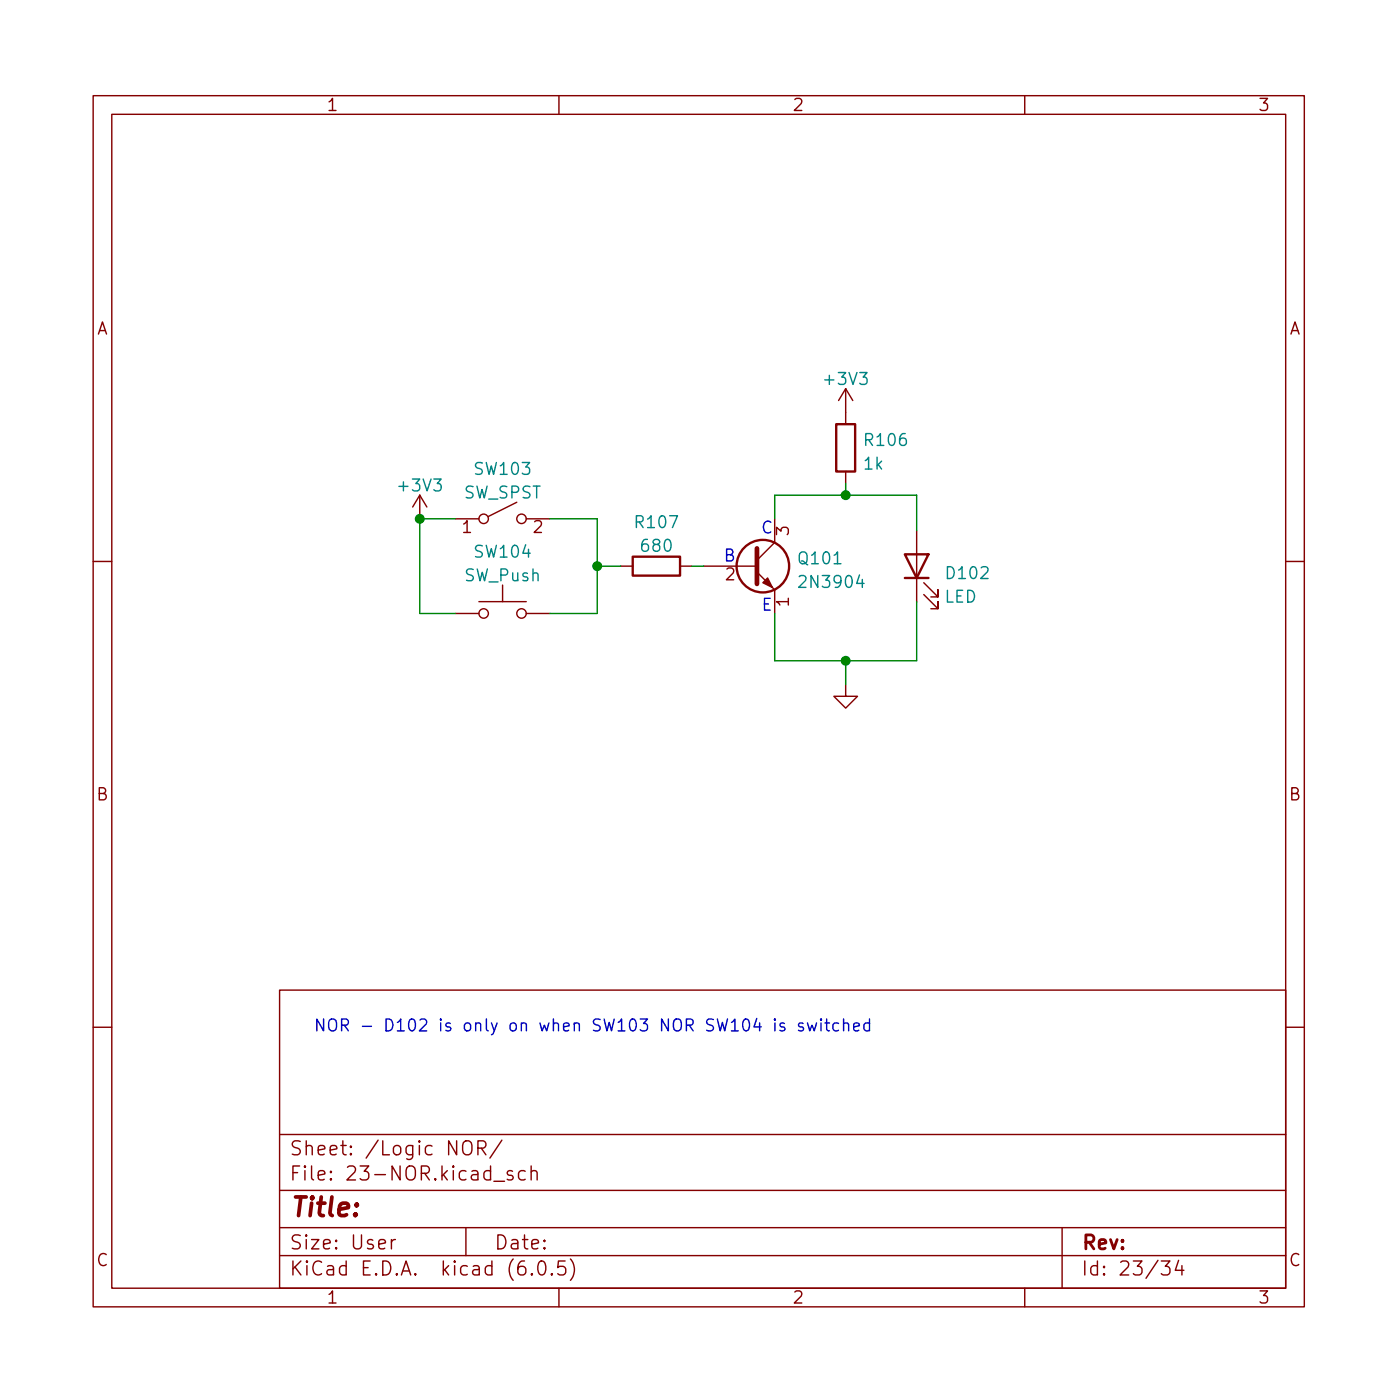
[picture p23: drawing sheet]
<svg xmlns="http://www.w3.org/2000/svg" width="150mm" height="150mm" viewBox="0 0 150 150" stroke-linecap="round" stroke-linejoin="round" font-family="sans-serif">
<defs><g id="words">
<text font-size="2.8" fill="#840000" x="31" y="130.6">Title:</text>
<g font-size="2.1" fill="#840000">
<text x="31" y="124">Sheet: /Logic NOR/</text>
<text x="31" y="126.7">File: 23-NOR.kicad_sch</text>
<text x="31" y="136.9">KiCad E.D.A. kicad (6.0.5)</text>
<text x="31" y="134.1">Size: User</text>
<text x="53" y="134.1">Date:</text>
<text x="116" y="134.1">Rev:</text>
<text x="116" y="136.9">Id: 23/34</text>
</g>
<g font-size="1.8" fill="#840000">
<text x="35" y="11.9">1</text>
<text x="85" y="11.9">2</text>
<text x="135" y="11.9">3</text>
<text x="10.3" y="35.9">A</text>
<text x="138.4" y="35.9">A</text>
<text x="49.6" y="57.2">1</text>
<text x="57.3" y="57.2">2</text>
<text x="84.7" y="57.5" transform="rotate(-90 84.7 57.5)">3</text>
<text x="77.9" y="62.3">2</text>
<text x="84.7" y="65.1" transform="rotate(-90 84.7 65.1)">1</text>
<text x="10.3" y="85.9">B</text>
<text x="138.4" y="85.9">B</text>
<text x="10.3" y="135.9">C</text>
<text x="138.4" y="135.9">C</text>
<text x="35" y="139.9">1</text>
<text x="85" y="139.9">2</text>
<text x="135" y="139.9">3</text>
</g>
<g font-size="1.8" fill="#008484">
<text x="88.7" y="41.3">+3V3</text>
<text x="93" y="47.9">R106</text>
<text x="43" y="52.8">+3V3</text>
<text x="49.7" y="53.5">SW_SPST</text>
<text x="51" y="51">SW103</text>
<text x="92.8" y="50.4">1k</text>
<text x="51" y="59.9">SW104</text>
<text x="68.3" y="56.7">R107</text>
<text x="69" y="59.2">680</text>
<text x="49.9" y="62.4">SW_Push</text>
<text x="85.9" y="60.6">Q101</text>
<text x="86.1" y="63.1">2N3904</text>
<text x="101.4" y="64.7">LED</text>
<text x="101.7" y="62.2">D102</text>
</g>
<g font-size="1.8" fill="#0000c2">
<text x="81.6" y="57.3">C</text>
<text x="77.6" y="60.3">B</text>
<text x="81.7" y="65.6">E</text>
<text x="33.6" y="110.7">NOR - D102 is only on when SW103 NOR SW104 is switched</text>
</g>
</g></defs>
<g fill="none" stroke="#840000" stroke-width=".15">
<path d="M10 10.3h130v130h-130zM12 12.3h126v126h-126zM60 10.3v2M110 10.3v2M45.1 53.2l-.8 1.2M45.1 53.2v2.5M45.1 53.2l.7 1.2M48.9 55.7h2.5M55.5 53.9l-3.1 1.5M56.5 55.7h2.5M83.2 55.7v2.5l-1.9 1.9M90.8 41.7v3.8"/>
<path d="M90.8 50.6v1.3M90.8 41.7l-.8 1.3M90.8 41.7l.7 1.3M98.4 57v7.6M10 60.3h2M48.9 65.9h2.5M51.4 64.6h5.1M53.9 62.8v1.8M56.5 65.9h2.5M66.6 60.8h1.3M73 60.8h1.3M75.5 60.8h5.8"/>
<path d="M81.3 61.4l1.9 1.9v2.6M90.8 73.5v1.2h-1.3l1.3 1.3 1.2-1.3h-1.2M99.2 63.8l1.5 1.5v-.7v.7h-.8M99.2 62.6l1.5 1.5v-.8v.8h-.8M138 60.3h2M10 110.3h2M30 106.3h108v32h-108zM138 110.3h2M30 134.8h108M30 131.8h108M30 127.8h108M30 121.8h108"/>
<path d="M42 133.1v1M42.4 133.1a.38 .38 0 0 0-.4 .2M49.7 122.7a.5 .5 0 0 1 .6-.2 .5 .5 0 0 1 .4 .5v.5a.5 .5 0 0 1-.5 .5 .5 .5 0 0 1-.5-.5zM50 131.8v3M51.3 123.2h.6a.41 .41 0 0 0 .3-.3 .41 .41 0 0 0-.3-.4h-.6v1.5M51.7 123.2l.5 .8M53 126.8h1.2M53.9 122.4l-1.3 1.9M55 125.7h-.3l-.3 .2 .1 .2 .5 .1 .1 .2-.1 .2-.1 .1-.5-.1M56.4 125.7h-.5l-.2 .2v.5l.1 .2 .1 .1 .5-.1M57 125.8a.37 .37 0 0 1 .7 .1v.8M57 125.2v1.5"/>
<path d="M57.1 136.7l.1 .1-.1 .1-.1-.1 .1-.1v.2M57.9 135.4a.36 .36 0 0 1 .6 .2 .88 .88 0 0 1-.3 1.3 .38 .38 0 0 1-.4-.3 1.17 1.17 0 0 1 .1-1.2zM59.2 136.7l.1 .1-.1 .1v-.1v-.1v.2M60 138.3v2M60.7 135.4h-.8v.7l.2-.2 .5 .1 .1 .2v.5l-.3 .2h-.3l-.2-.2M61.2 135.1a1.72 1.72 0 0 1 0 2.3M110 138.3v2M114 131.8v6.5M124.7 135.4h.9l-.5 .5a.41 .41 0 0 1 .5 .3v.4l-.2 .2-.5 .1-.2-.2M126.5 135.3l-.3 1.1h.9M126.9 135.9v1"/>
<circle cx="51.9" cy="55.7" r=".51"/>
<circle cx="56" cy="55.7" r=".51"/>
<circle cx="51.9" cy="65.9" r=".51"/>
<circle cx="56" cy="65.9" r=".51"/>
</g>
<path d="M81.3 58.9v3.8" fill="none" stroke="#840000" stroke-width=".51"/>
<path d="M81.9 62.6l.5-.6 .5 1.1z" fill="#840000" stroke="#840000" stroke-width=".15"/>
<g fill="none" stroke="#840000" stroke-width=".25">
<path d="M67.9 59.8h5.1v2h-5.1zM89.8 45.5h2v5.1h-2zM97.1 59.5h2.6l-1.3 2.5zM97.1 62h2.6"/>
<circle cx="81.9" cy="60.8" r="2.82"/>
</g>
<g fill="none" stroke="#0000c2" stroke-width=".15">
<path d="M83.2 109.4h-.1l.1 .1v-.1v.1M83.2 109.8v.9M84.2 109.9l-.3-.1-.2 .2 .1 .2 .4 .1 .1 .1-.1 .2-.1 .1-.4-.1M86.2 109.9l-.3-.1-.2 .2 .1 .2 .4 .1 .1 .1-.1 .2-.1 .1-.4-.1M86.7 109.8l.2 .9 .3-.6 .2 .6 .3-.9M88.1 109.4v.1l.1-.1h-.1v.1M88.1 109.8v.9M88.6 109.8h.4M88.7 109.4v1.1l.1 .1 .2 .1M90 109.9l-.4-.1-.2 .3v.3l.1 .2 .1 .1 .4-.1M90.6 109.9a.32 .32 0 0 1 .5 .1v.7M90.6 109.4v1.3"/>
<path d="M91.6 110.2l.6-.1v-.2l-.4-.1-.2 .2 .1 .6 .1 .1 .4-.1M93.3 109.9l-.3-.1-.3 .3v.3l.2 .2 .1 .1 .3-.1M93.3 109.4v1.3"/>
</g>
<path d="M48.9 55.7h-3.8v10.2h3.8M59 55.7h5.1v10.2h-5.1M83.2 55.7v-2.5h15.2v3.8M90.8 51.9v1.3M64.1 60.8h2.5M74.3 60.8h1.2M90.8 70.9v2.6M98.4 64.6v6.3h-15.2v-5" fill="none" stroke="#008400" stroke-width=".15"/>
<g fill="#008400" stroke="#008400" stroke-width=".15">
<circle cx="45.1" cy="55.7" r=".46"/>
<circle cx="90.8" cy="70.9" r=".46"/>
<circle cx="64.1" cy="60.8" r=".46"/>
<circle cx="90.8" cy="53.2" r=".46"/>
</g>
<use href="#words"/>
</svg>
